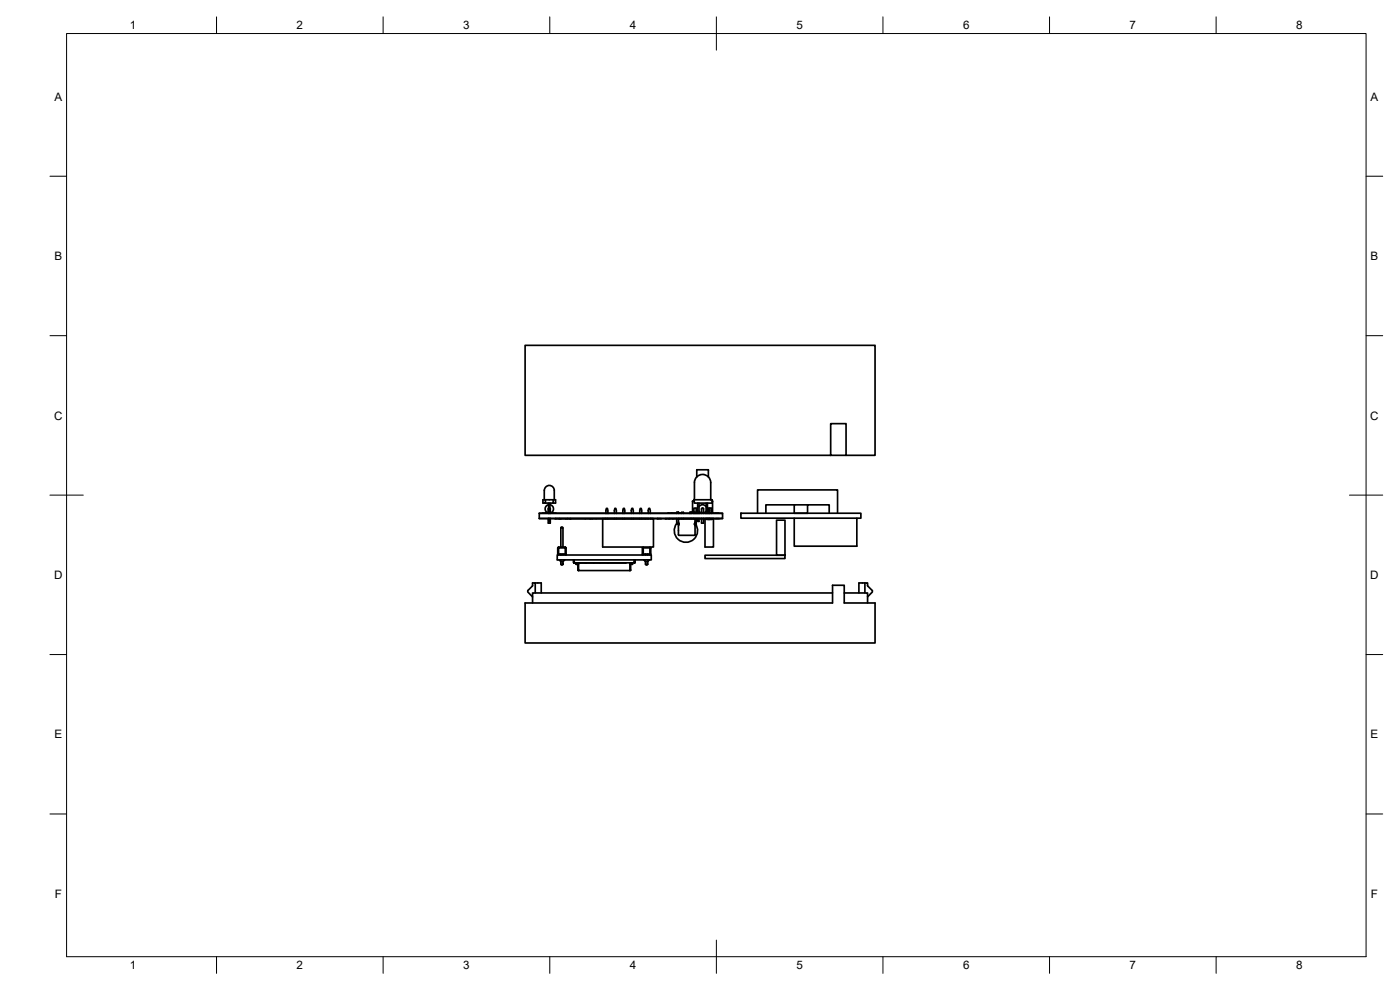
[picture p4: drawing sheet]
<svg xmlns="http://www.w3.org/2000/svg" width="420mm" height="297mm" viewBox="0 0 420 297" stroke-linecap="round" stroke-linejoin="round" font-family="sans-serif">
<defs><g id="words">
<g font-size="3.5">
<text x="39" y="8.8">1</text>
<text x="89" y="8.8">2</text>
<text x="139" y="8.8">3</text>
<text x="189" y="8.8">4</text>
<text x="239" y="8.8">5</text>
<text x="289" y="8.8">6</text>
<text x="339" y="8.8">7</text>
<text x="389" y="8.8">8</text>
<text x="16.3" y="30.2">A</text>
<text x="411.3" y="30.2">A</text>
<text x="16.3" y="78">B</text>
<text x="411.3" y="78">B</text>
<text x="16.2" y="125.9">C</text>
<text x="411.2" y="125.9">C</text>
<text x="16.2" y="173.7">D</text>
<text x="411.2" y="173.7">D</text>
<text x="16.3" y="221.6">E</text>
<text x="411.3" y="221.6">E</text>
<text x="16.4" y="269.4">F</text>
<text x="411.4" y="269.4">F</text>
<text x="39" y="290.8">1</text>
<text x="89" y="290.8">2</text>
<text x="139" y="290.8">3</text>
<text x="189" y="290.8">4</text>
<text x="239" y="290.8">5</text>
<text x="289" y="290.8">6</text>
<text x="339" y="290.8">7</text>
<text x="389" y="290.8">8</text>
</g>
</g></defs>
<!-- layer: Visible -->
<g fill="none" stroke="#000" stroke-width=".51">
<path d="M249.3 136.6h-91.7v-33h105v33h-8.7v-9.5h-4.6v9.5h4.6M161.8 154h55.1v1.5h-55.1zM161.8 154h55.1M161.8 155.6h55.1M162.8 154h1M163.3 150l.1-2.9a1.49 1.49 0 0 1 1.5-1.4 1.49 1.49 0 0 1 1.4 1.4v2.9M163.7 150v.9h-.8v-.9h3.8v.9h-.7M164.3 154h1.2M164.5 155.5v1.5h.6v-1.5M164.6 155.5v.9h.4v-.9M164.6 150.9v3.1M164.7 152.5l-.2 1.5"/>
<path d="M164.7 151.4a1.26 1.26 0 0 0-1.1 1.2 1.26 1.26 0 0 0 1 1.3M165 150.9v3.1M165.1 151.4a1.26 1.26 0 0 1 1 1.2 1.26 1.26 0 0 1-.9 1.3M165.1 152.5v1.5M165.9 154h1M166 150v.9h-2.3M166.6 155.6h1.5M168.2 155.6h1.5M168.3 158.4h.7v5.7M168.3 158.4l.2-.3h.3l.2 .3M168.3 158.4v5.7M169.8 155.6h1.5"/>
<path d="M171.3 155.6h.1M175.6 155.6h1.6M177.7 155.6h1.2M180.8 155.6h12.8M180.9 155.6h15.2v8.5h-15.2zM181.8 154l.2-1.5h.3l.1 1.5M181.8 155.5v.1M182.4 155.5v.1M184.4 154l.1-1.5h.3l.2 1.5M184.4 155.5v.1M185 155.5v.1M186.9 154l.2-1.5h.3l.1 1.5"/>
<path d="M186.9 155.5v.1M187.5 155.5v.1M189.5 154l.1-1.5h.3l.2 1.5M189.5 155.5v.1M190.1 155.5v.1M192 154l.2-1.5h.2l.2 1.5M192 155.5v.1M192.6 155.5v.1M194.5 154l.2-1.5h.3l.2 1.5M194.5 155.5v.1M195.2 155.5l1 .1M197.2 155.6h1.2"/>
<path d="M199.7 155.6h2.2M200.4 154h1.5M202 154h1.1M202.2 155.6h8M203.1 155.5v1.5M203.1 154v-.4h.5v.4M203.6 155.8l.2-.2h4.6l.2 .2M203.6 155.5l.2 1.8-.2 .4 .1 2.9h4.7l.2-.2M203.6 156.6l-.2 .7-.3-.2M203.6 154h1M204.6 154v-.3h.5v.3M204.6 155.5v.1"/>
<path d="M205.1 155.5v.1M207.1 154v-.4h.5v.4M207.1 155.5v.1M207.6 155.5v.1M208.1 154v-.4h.5v.4M208.1 155.5v.1M208.2 153.6v-1.2h.7v1.6M208.3 150h5.4v.9h-5.4zM208.4 149.8l-.1 .6h-.5v3.6h.3M208.4 150v-5.2a2.44 2.44 0 0 1 2.5-2.4 2.44 2.44 0 0 1 2.4 2.4v5.2M208.6 156.7l-.2 .6 .2 .4v2.7M208.6 157.1l-.2 .2"/>
<path d="M208.6 154h4.1M208.6 155.5v1.5M208.6 157a3.5 3.5 0 0 1-.4 4.8 3.5 3.5 0 0 1-4.7 0 3.5 3.5 0 0 1-.4-4.8M208.6 157h.1M208.9 155.5v1.9M209.2 141h3.3M209.2 140.9l-.1 2.2M209.4 155.5v.9h.4v-.9M209.4 150.9v3.1M209.8 152a1.26 1.26 0 0 1 2.1 .1M209.8 153.4l.7 .5M209.8 150.9v3.1"/>
<path d="M210.2 155.6h1.2M210.5 154v-.4a.76 .76 0 0 1 .5-1.2l.1 1.6M210.5 155.5v1.5h.6v-1.5M211.5 155.6h2.7M211.6 155.6h.4v.2h1.7v-.2h.4v8.5h-2.5zM211.9 150.9v3.1M211.9 155.5v.1M211.9 153.3l-.7 .6M212.3 150.9v3.1M212.3 155.5v.3M212.5 140.9l.1 2.2M212.7 153.1h.3v-.6h-.3v1.5v-1.6h.7v1.6"/>
<path d="M212.7 155.5v.3M213 154h.9M213 153.1v.9M213 155.5v.3M213.3 149.8h.1M213.4 155.5v.3M213.7 150.4l.1 3.6h-.4M214 154h.2M214.6 154h1.1M214.7 155.6h1.2M222.4 154h36v1.5h-36zM227.4 154v-7h24v7"/>
<path d="M233 156.1h2.6v10.5h-2.6zM238.4 151.5h-8.6v2.5M238.4 155.5v8.4h18.8v-8.4M242.4 151.5h-4v2.5h4v-2.5h6.5v2.5M160.6 177.9v-3h-.8v.9l-1.4 1.4v.4l1.4 1.5M160.6 174.9h1.8v3M167.2 166.5h28.3v1.5h-28.3zM167.4 164.4v2.1M167.4 164.4l.2-.3v.3zM167.4 166.2h.2v-1.8h2.1v1.8h.2M167.6 166.5v-.3h2.1v.3M167.6 164.1h2.1"/>
<path d="M167.7 168l.6 .6M168.3 169.3v-.9l.3 .2 .4-.2v.9l-.2 .2h-.3l-.2-.2h.7M168.3 166.2v.3M169 166.2v.3M169.5 168l-.5 .6M169.7 164.1v.3h.2M169.7 164.1l.2 .3M169.9 164.4v2.1M172.1 168.8l.1 .1M172.1 168h.1M172.1 168v.4l.1-.4M172.1 168.4v.2"/>
<path d="M172.1 168l.1 .4M172.2 168.4v.4M172.2 168.6l-.1 .2M172.2 168.7h.1M172.2 168.4h.1M172.2 168.9h.1M172.3 168v.9h18.1v-.9M172.8 168.9h.1M172.8 169.2l.6 .1M172.8 168.9v.3M173.4 171.1l.2 .1M173.4 168.9v2.1"/>
<path d="M173.4 171v.1M173.5 171.1h.1M173.5 168.9v2.1M173.5 171.1h-.1M173.5 169.3h.1M173.5 171h.1M173.6 171.2h15.5M173.6 171.1v.1M173.6 171.1h.1M173.6 171.1l.2 .1M173.6 169v2M173.6 171v.1"/>
<path d="M173.9 168.9h.1M174 168.9h13.7M176 168.9h-.2M178.1 168.9h.2M180.2 168.9h-.2M182.3 168.9h.2M187.9 168.9h-.2M189 171.1h.1M189.1 171l-.2 .2M189.1 168.9v2.1M189.1 169.3h.1M189.1 169.1h.1"/>
<path d="M189.1 171.1v.1M189.1 171.1h.1M189.2 171h.1M189.2 171.1l-.1 .1M189.3 168.9v2.1M189.3 171v.1M189.4 168.9l-.1 .2M189.8 169.2l-.5 .1M189.8 168.9v.3M189.9 168.9h.1M190.4 168.7h.1M190.4 168.4h.1"/>
<path d="M190.5 168.8l-.1 .1M190.5 168.6v.2M190.5 168l.1 .4-.1-.4M190.5 168h.1M190.5 168.4v.2M190.6 168l-.1 .8M190.6 168.8l-.1 .1M192.8 164.4v2.1M192.8 164.4l.2-.3v.3zM193 166.5v-.3h2.1v.3M193 164.4h2.1v1.8h.2M193 164.4v1.8h-.2"/>
<path d="M193.1 168l.6 .6M193.7 169.3v-.9l.3 .2 .4-.2v.9M193.7 169.3h.7l-.2 .2h-.3zM193.7 166.2v.3M194.4 166.2v.3M195 168l-.6 .6M195.1 164.1l.2 .3h-.2zM195.3 164.4v2.1M211.6 166.6h24v1h-24zM249.9 177.9h-90.1v3M253.4 177.9h7v3M257.8 177.9v-3h1.8v3"/>
<path d="M259.6 174.9h.8v.9l1.4 1.4v.4l-1.4 1.5M157.6 180.9h92.3v-5.3h3.5v5.3h9.2v12h-105z"/>
</g>
<g fill="#000">
<circle cx="166.6" cy="155.6" r=".25"/>
<circle cx="167.8" cy="155.6" r=".25"/>
<circle cx="170.2" cy="155.6" r=".25"/>
<circle cx="171" cy="155.6" r=".25"/>
<circle cx="197.2" cy="155.6" r=".25"/>
<circle cx="199.7" cy="155.6" r=".25"/>
<circle cx="200.7" cy="155.6" r=".25"/>
<circle cx="201.9" cy="155.6" r=".25"/>
<circle cx="203.9" cy="154" r=".25"/>
</g>
<!-- layer: BORDER -->
<g fill="none" stroke="#000" stroke-width=".3">
<path d="M20 10.1h390v276.9h-390zM65 5.1v5M115 5.1v5M165 5.1v5M215 5.1v10M265 5.1v5M315 5.1v5M365 5.1v5M15 52.9h5M410 52.9h5M15 100.7h5M410 100.7h5"/>
<path d="M15 148.6h10M405 148.6h10M15 196.4h5M410 196.4h5M15 244.2h5M410 244.2h5M65 287v5M115 287v5M165 287v5M215 282.1v9.9M265 287v5M315 287v5"/>
<path d="M365 287v5"/>
</g>
<use href="#words"/>
</svg>
